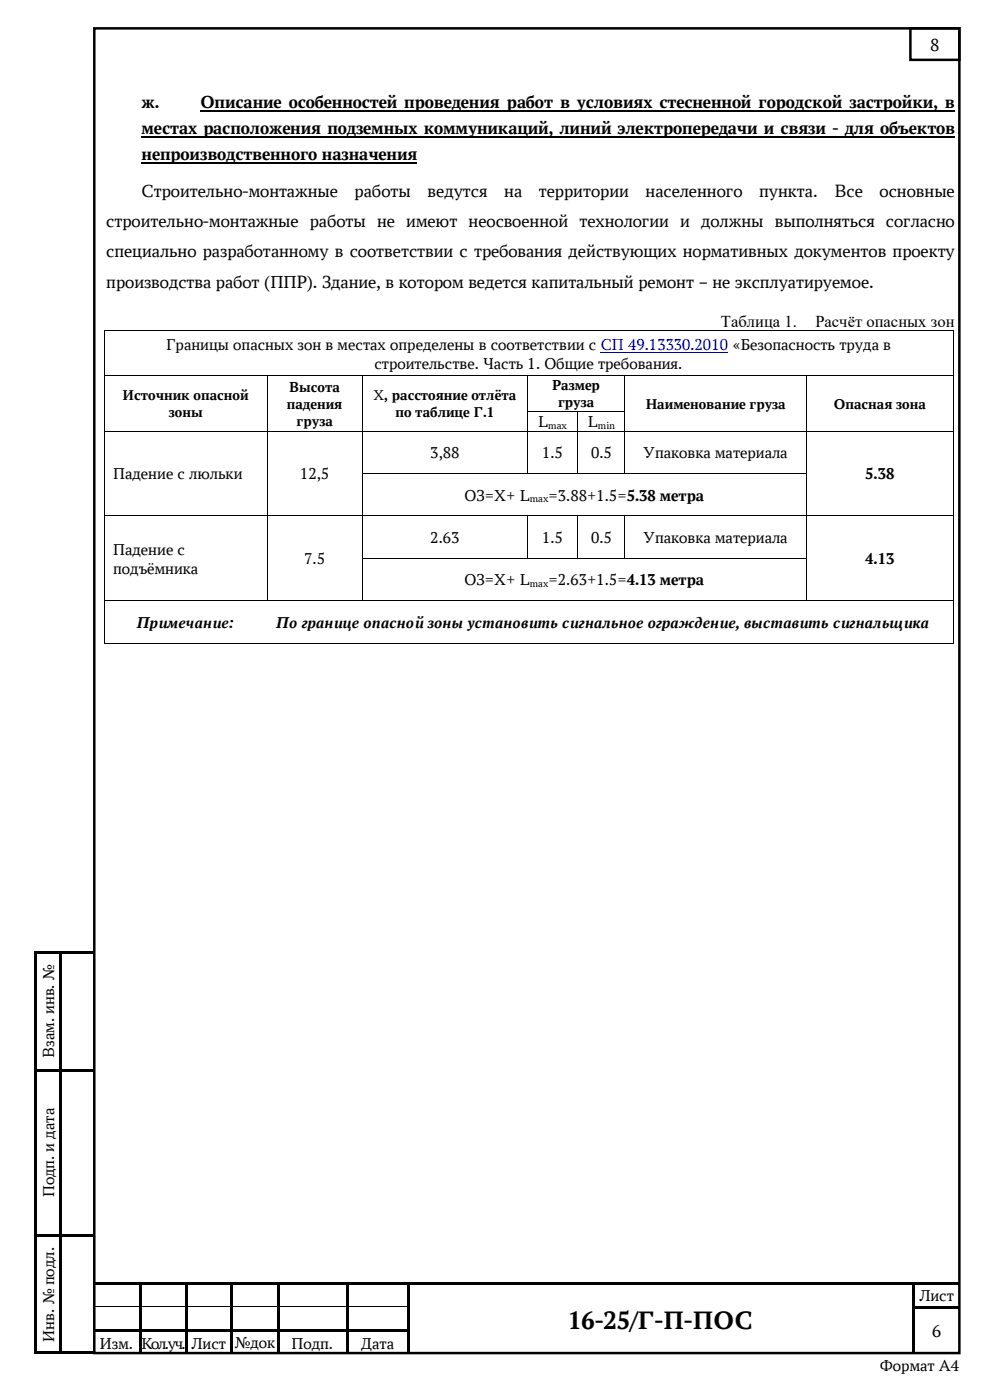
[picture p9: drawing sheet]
<svg xmlns="http://www.w3.org/2000/svg" width="210mm" height="297mm" viewBox="0 0 210 297" stroke-linecap="round" stroke-linejoin="round" font-family="sans-serif">
<defs><g id="words">
<text font-size="5.6" x="120.5" y="281.9">16-25/Г-П-ПОС</text>
<g font-size="3.9">
<text x="197.4" y="10.8">8</text>
<text x="30" y="22.9">ж.</text>
<text x="42.5" y="22.9">Описание особенностей проведения работ в условиях стесненной городской застройки, в</text>
<text x="30" y="28.4">местах расположения подземных коммуникаций, линий электропередачи и связи - для объектов</text>
<text x="30" y="34">непроизводственного назначения</text>
<text x="30" y="41.7">Строительно-монтажные</text>
<text x="75.2" y="41.7">работы</text>
<text x="90.7" y="41.7">ведутся</text>
<text x="107" y="41.7">на</text>
<text x="114.3" y="41.7">территории</text>
<text x="137" y="41.7">населенного</text>
<text x="161" y="41.7">пункта.</text>
<text x="177" y="41.7">Все</text>
<text x="186.6" y="41.7">основные</text>
<text x="22.5" y="48.2">строительно-монтажные работы не имеют неосвоенной технологии и должны выполняться согласно</text>
<text x="22.5" y="54.6">специально разработанному в соответствии с требования действующих нормативных документов проекту</text>
<text x="22.5" y="61.1">производства работ (ППР). Здание, в котором ведется капитальный ремонт – не эксплуатируемое.</text>
<text x="197.8" y="283.7">6</text>
</g>
<g font-size="3.5">
<text x="152.9" y="69.3">Таблица 1.</text>
<text x="173" y="69.3">Расчёт опасных зон</text>
<text x="35.2" y="74.2">Границы опасных зон в местах определены в соответствии с СП 49.13330.2010 «Безопасность труда в</text>
<text x="79.4" y="78.2">строительстве. Часть 1. Общие требования.</text>
<text x="114.2" y="90.6">L</text>
<text x="124.7" y="90.6">L</text>
<text x="24" y="101.7">Падение с люльки</text>
<text x="63.6" y="101.7">12,5</text>
<text x="91.3" y="97.2">3,88</text>
<text x="115" y="97.2">1.5</text>
<text x="125.4" y="97.2">0.5</text>
<text x="136.5" y="97.2">Упаковка материала</text>
<text x="183.6" y="101.7">5.38</text>
<text x="98.5" y="106.2">ОЗ=X+ L</text>
<text x="116.4" y="106.2">=3.88+1.5=5.38 метра</text>
<text x="24" y="117.7">Падение с</text>
<text x="64.5" y="119.7">7.5</text>
<text x="91.3" y="115.2">2.63</text>
<text x="115" y="115.2">1.5</text>
<text x="125.4" y="115.2">0.5</text>
<text x="136.5" y="115.2">Упаковка материала</text>
<text x="183.6" y="119.7">4.13</text>
<text x="24" y="121.7">подъёмника</text>
<text x="98.5" y="124.2">ОЗ=X+ L</text>
<text x="116.4" y="124.2">=2.63+1.5=4.13 метра</text>
<text x="29" y="133.2">Примечание:</text>
<text x="58.6" y="133.2">По границе опасной зоны установить сигнальное ограждение, выставить сигнальщика</text>
<text x="11.5" y="224.4" transform="rotate(-90 11.5 224.4)">Взам. инв. №</text>
<text x="11.5" y="254" transform="rotate(-90 11.5 254)">Подп. и дата</text>
<text x="195" y="276.1">Лист</text>
<text x="11.5" y="284.6" transform="rotate(-90 11.5 284.6)">Инв. № подл.</text>
<text x="21.2" y="286.1">Изм.</text>
<text x="30" y="286.1">Кол.уч.</text>
<text x="40.6" y="286.1">Лист</text>
<text x="49.8" y="285.9">№док</text>
<text x="61.8" y="286.1">Подп.</text>
<text x="76.6" y="286.1">Дата</text>
<text x="186.6" y="290.9">Формат А4</text>
</g>
<g font-size="3.2">
<text x="61.3" y="83.1">Высота</text>
<text x="117.1" y="82.8">Размер</text>
<text x="26" y="84.9">Источник опасной</text>
<text x="35.8" y="88.5">зоны</text>
<text x="60.8" y="86.7">падения</text>
<text x="79.2" y="84.9">X, расстояние отлёта</text>
<text x="83.9" y="88.5">по таблице Г.1</text>
<text x="118.4" y="86.4">груза</text>
<text x="137" y="86.7">Наименование груза</text>
<text x="176.9" y="86.7">Опасная зона</text>
<text x="62.9" y="90.4">груза</text>
</g>
<g font-size="2.3">
<text x="116.3" y="90.9">max</text>
<text x="126.9" y="90.9">min</text>
<text x="112.4" y="106.5">max</text>
<text x="112.4" y="124.5">max</text>
</g>
</g></defs>
<g fill="#000">
<path d="M22 70.1h.2v.2h-.2z" fill-rule="evenodd"/>
<path d="M22 70.1h.2v.2h-.2z" fill-rule="evenodd"/>
<path d="M22 79.6h.2v.2h-.2z" fill-rule="evenodd"/>
<path d="M56.6 79.6h.2v.2h-.2z" fill-rule="evenodd"/>
<path d="M76.7 79.6h.2v.2h-.2z" fill-rule="evenodd"/>
<path d="M111.9 79.6h.1v.2h-.1z" fill-rule="evenodd"/>
<path d="M132.5 79.6h.2v.2h-.2z" fill-rule="evenodd"/>
<path d="M171.1 79.6h.1v.2h-.1z" fill-rule="evenodd"/>
<path d="M202.1 70.1h.2v.2h-.2z" fill-rule="evenodd"/>
<path d="M202.1 70.1h.2v.2h-.2z" fill-rule="evenodd"/>
<path d="M202.1 79.6h.2v.2h-.2z" fill-rule="evenodd"/>
<path d="M22 87.1h.2v.2h-.2z" fill-rule="evenodd"/>
<path d="M22 91.4h.2v.1h-.2z" fill-rule="evenodd"/>
<path d="M56.6 87.1h.2v.2h-.2z" fill-rule="evenodd"/>
<path d="M56.6 91.4h.2v.1h-.2z" fill-rule="evenodd"/>
<path d="M76.7 87.1h.2v.2h-.2z" fill-rule="evenodd"/>
<path d="M76.7 91.4h.2v.1h-.2z" fill-rule="evenodd"/>
<path d="M111.9 87.1h.1v.2h-.1z" fill-rule="evenodd"/>
<path d="M111.9 91.4h.1v.1h-.1z" fill-rule="evenodd"/>
<path d="M122.5 87.1h.2v.2h-.2z" fill-rule="evenodd"/>
<path d="M122.5 91.4h.2v.1h-.2z" fill-rule="evenodd"/>
<path d="M132.5 87.1h.2v.2h-.2z" fill-rule="evenodd"/>
<path d="M132.5 91.4h.2v.1h-.2z" fill-rule="evenodd"/>
<path d="M171.1 87.1h.1v.2h-.1z" fill-rule="evenodd"/>
<path d="M171.1 91.4h.1v.1h-.1z" fill-rule="evenodd"/>
<path d="M202.1 87.1h.2v.2h-.2z" fill-rule="evenodd"/>
<path d="M202.1 91.4h.2v.1h-.2z" fill-rule="evenodd"/>
<path d="M22 100.3h.2v.2h-.2z" fill-rule="evenodd"/>
<path d="M22 109.4h.2v.1h-.2z" fill-rule="evenodd"/>
<path d="M22 118.3h.2v.2h-.2z" fill-rule="evenodd"/>
<path d="M56.6 100.3h.2v.2h-.2z" fill-rule="evenodd"/>
<path d="M56.6 109.4h.2v.1h-.2z" fill-rule="evenodd"/>
<path d="M56.6 118.3h.2v.2h-.2z" fill-rule="evenodd"/>
<path d="M76.7 100.3h.2v.2h-.2z" fill-rule="evenodd"/>
<path d="M76.7 109.4h.2v.1h-.2z" fill-rule="evenodd"/>
<path d="M76.7 118.3h.2v.2h-.2z" fill-rule="evenodd"/>
<path d="M111.9 100.3h.1v.2h-.1z" fill-rule="evenodd"/>
<path d="M111.9 109.4h.1v.1h-.1z" fill-rule="evenodd"/>
<path d="M111.9 118.3h.1v.2h-.1z" fill-rule="evenodd"/>
<path d="M122.5 100.3h.2v.2h-.2z" fill-rule="evenodd"/>
<path d="M122.5 109.4h.2v.1h-.2z" fill-rule="evenodd"/>
<path d="M122.5 118.3h.2v.2h-.2z" fill-rule="evenodd"/>
<path d="M132.5 100.3h.2v.2h-.2z" fill-rule="evenodd"/>
<path d="M132.5 109.4h.2v.1h-.2z" fill-rule="evenodd"/>
<path d="M132.5 118.3h.2v.2h-.2z" fill-rule="evenodd"/>
<path d="M171.1 100.3h.1v.2h-.1z" fill-rule="evenodd"/>
<path d="M171.1 109.4h.1v.1h-.1z" fill-rule="evenodd"/>
<path d="M171.1 118.3h.1v.2h-.1z" fill-rule="evenodd"/>
<path d="M202.1 100.3h.2v.2h-.2z" fill-rule="evenodd"/>
<path d="M202.1 109.4h.2v.1h-.2z" fill-rule="evenodd"/>
<path d="M202.1 118.3h.2v.2h-.2z" fill-rule="evenodd"/>
<path d="M22 127.4h.2v.1h-.2z" fill-rule="evenodd"/>
<path d="M22 136.3h.2v.2h-.2z" fill-rule="evenodd"/>
<path d="M22 136.3h.2v.2h-.2z" fill-rule="evenodd"/>
<path d="M56.4 136.3h.2v.2h-.2z" fill-rule="evenodd"/>
<path d="M56.6 127.4h.2v.1h-.2z" fill-rule="evenodd"/>
<path d="M56.8 127.4h.1v.1h-.1z" fill-rule="evenodd"/>
<path d="M76.7 127.4h.2v.1h-.2z" fill-rule="evenodd"/>
<path d="M171.1 127.4h.1v.1h-.1z" fill-rule="evenodd"/>
<path d="M202.1 127.4h.2v.1h-.2z" fill-rule="evenodd"/>
<path d="M202.1 136.3h.2v.2h-.2z" fill-rule="evenodd"/>
<path d="M202.1 136.3h.2v.2h-.2z" fill-rule="evenodd"/>
<path d="M7.3 201.7h.5v.6h-.5z" fill-rule="evenodd"/>
<path d="M7.3 201.7h.5v.6h-.5z" fill-rule="evenodd"/>
<path d="M7.8 201.7h4.8v.6h-4.8z" fill-rule="evenodd"/>
<path d="M12.6 202.3h.5z" fill-rule="evenodd"/>
<path d="M12.6 201.7h.5v.6h-.5z" fill-rule="evenodd"/>
<path d="M13.1 201.7h6.7v.6h-6.7z" fill-rule="evenodd"/>
<path d="M19.8 202.3h.1z" fill-rule="evenodd"/>
<path d="M19.8 201.7h.1v.6h-.1z" fill-rule="evenodd"/>
<path d="M7.3 202.3h.5v24.5h-.5z" fill-rule="evenodd"/>
<path d="M7.3 226.8h.5v.5h-.5z" fill-rule="evenodd"/>
<path d="M7.8 226.8h4.8v.5h-4.8z" fill-rule="evenodd"/>
<path d="M12.6 202.3h.5v24.5h-.5z" fill-rule="evenodd"/>
<path d="M12.6 226.8h.5v.5h-.5z" fill-rule="evenodd"/>
<path d="M13.1 226.8h6.7v.5h-6.7z" fill-rule="evenodd"/>
<path d="M19.8 226.8h.1v.5h-.1z" fill-rule="evenodd"/>
<path d="M7.3 227.3h.5v34.5h-.5z" fill-rule="evenodd"/>
<path d="M7.3 261.8h.5v.5h-.5z" fill-rule="evenodd"/>
<path d="M7.8 261.8h4.8v.5h-4.8z" fill-rule="evenodd"/>
<path d="M12.6 227.3h.5v34.5h-.5z" fill-rule="evenodd"/>
<path d="M12.6 261.8h.5v.5h-.5z" fill-rule="evenodd"/>
<path d="M13.1 261.8h6.7v.5h-6.7z" fill-rule="evenodd"/>
<path d="M19.8 261.8h.1v.5h-.1z" fill-rule="evenodd"/>
<path d="M20 272.1h9.5v.5h-9.5z" fill-rule="evenodd"/>
<path d="M29.5 272.6h.5z" fill-rule="evenodd"/>
<path d="M29.5 272.1h.5v.5h-.5z" fill-rule="evenodd"/>
<path d="M29.5 272.6h.5v4.5h-.5z" fill-rule="evenodd"/>
<path d="M29.5 277.1h.5v.5h-.5z" fill-rule="evenodd"/>
<path d="M30 272.1h9.2v.5h-9.2z" fill-rule="evenodd"/>
<path d="M39.2 272.6h.5z" fill-rule="evenodd"/>
<path d="M39.2 272.1h.5v.5h-.5z" fill-rule="evenodd"/>
<path d="M39.2 272.6h.5v4.5h-.5z" fill-rule="evenodd"/>
<path d="M39.2 277.1h.5v.5h-.5z" fill-rule="evenodd"/>
<path d="M39.7 272.1h9.2v.5h-9.2z" fill-rule="evenodd"/>
<path d="M48.9 272.6h.6z" fill-rule="evenodd"/>
<path d="M48.9 272.1h.6v.5h-.6z" fill-rule="evenodd"/>
<path d="M48.9 272.6h.6v4.5h-.6z" fill-rule="evenodd"/>
<path d="M48.9 277.1h.6v.5h-.6z" fill-rule="evenodd"/>
<path d="M49.5 272.1h9.2v.5h-9.2z" fill-rule="evenodd"/>
<path d="M58.7 272.6h.5z" fill-rule="evenodd"/>
<path d="M58.7 272.1h.5v.5h-.5z" fill-rule="evenodd"/>
<path d="M58.7 272.6h.5v4.5h-.5z" fill-rule="evenodd"/>
<path d="M58.7 277.1h.5v.5h-.5z" fill-rule="evenodd"/>
<path d="M59.2 272.1h14.2v.5h-14.2z" fill-rule="evenodd"/>
<path d="M73.4 272.6h.5z" fill-rule="evenodd"/>
<path d="M73.4 272.1h.5v.5h-.5z" fill-rule="evenodd"/>
<path d="M73.4 272.6h.5v4.5h-.5z" fill-rule="evenodd"/>
<path d="M73.4 277.1h.5v.5h-.5z" fill-rule="evenodd"/>
<path d="M73.9 272.1h12.4v.5h-12.4z" fill-rule="evenodd"/>
<path d="M86.3 272.6h.5z" fill-rule="evenodd"/>
<path d="M86.3 272.1h.5v.5h-.5z" fill-rule="evenodd"/>
<path d="M86.3 272.6h.5v4.5h-.5z" fill-rule="evenodd"/>
<path d="M86.3 277.1h.5v.5h-.5z" fill-rule="evenodd"/>
<path d="M86.8 272.1h106.7v.5h-106.7z" fill-rule="evenodd"/>
<path d="M193.5 272.6h.5z" fill-rule="evenodd"/>
<path d="M193.5 272.1h.5v.5h-.5z" fill-rule="evenodd"/>
<path d="M193.5 272.6h.5v4.5h-.5z" fill-rule="evenodd"/>
<path d="M193.5 277.1h.5v.5h-.5z" fill-rule="evenodd"/>
<path d="M194 272.1h9.5v.5h-9.5z" fill-rule="evenodd"/>
<path d="M194 277.1h9.5v.5h-9.5z" fill-rule="evenodd"/>
<path d="M7.3 262.3h.5v24.5h-.5z" fill-rule="evenodd"/>
<path d="M7.3 286.8h.5v.5h-.5z" fill-rule="evenodd"/>
<path d="M7.3 286.8h.5v.5h-.5z" fill-rule="evenodd"/>
<path d="M7.8 286.8h4.8v.5h-4.8z" fill-rule="evenodd"/>
<path d="M12.6 262.3h.5v24.5h-.5z" fill-rule="evenodd"/>
<path d="M12.6 286.8h.5v.5h-.5z" fill-rule="evenodd"/>
<path d="M13.1 286.8h6.7v.5h-6.7z" fill-rule="evenodd"/>
<path d="M19.8 286.8h.1v.5h-.1z" fill-rule="evenodd"/>
<path d="M20 282.1h9.5v.5h-9.5z" fill-rule="evenodd"/>
<path d="M29.5 277.6h.5v4.5h-.5z" fill-rule="evenodd"/>
<path d="M29.5 282.1h.5v.6h-.5z" fill-rule="evenodd"/>
<path d="M29.5 282.7h.5v4.4h-.5z" fill-rule="evenodd"/>
<path d="M30 282.1h9.2v.5h-9.2z" fill-rule="evenodd"/>
<path d="M39.2 277.6h.5v4.5h-.5z" fill-rule="evenodd"/>
<path d="M39.2 282.1h.5v.6h-.5z" fill-rule="evenodd"/>
<path d="M39.2 282.7h.5v4.4h-.5z" fill-rule="evenodd"/>
<path d="M39.7 282.1h9.2v.5h-9.2z" fill-rule="evenodd"/>
<path d="M48.9 277.6h.6v4.5h-.6z" fill-rule="evenodd"/>
<path d="M48.9 282.1h.6v.6h-.6z" fill-rule="evenodd"/>
<path d="M48.9 282.7h.6v4.4h-.6z" fill-rule="evenodd"/>
<path d="M49.5 282.1h9.2v.5h-9.2z" fill-rule="evenodd"/>
<path d="M58.7 277.6h.5v4.5h-.5z" fill-rule="evenodd"/>
<path d="M58.7 282.1h.5v.6h-.5z" fill-rule="evenodd"/>
<path d="M58.7 282.7h.5v4.4h-.5z" fill-rule="evenodd"/>
<path d="M59.2 282.1h14.2v.5h-14.2z" fill-rule="evenodd"/>
<path d="M73.4 277.6h.5v4.5h-.5z" fill-rule="evenodd"/>
<path d="M73.4 282.1h.5v.6h-.5z" fill-rule="evenodd"/>
<path d="M73.4 282.7h.5v4.4h-.5z" fill-rule="evenodd"/>
<path d="M73.9 282.1h12.4v.5h-12.4z" fill-rule="evenodd"/>
<path d="M86.3 277.6h.5v4.5h-.5z" fill-rule="evenodd"/>
<path d="M86.3 282.1h.5v.6h-.5z" fill-rule="evenodd"/>
<path d="M86.3 282.7h.5v4.4h-.5z" fill-rule="evenodd"/>
<path d="M193.5 277.6h.5v4.5h-.5z" fill-rule="evenodd"/>
<path d="M193.5 282.1h.5v.6h-.5z" fill-rule="evenodd"/>
<path d="M193.5 282.7h.5v4.4h-.5z" fill-rule="evenodd"/>
</g>
<g fill="none" stroke="#000" stroke-width=".21">
<path d="M22.1 70.3v9.3M22.1 79.8v7.3M22.2 70.2h179.9M22.2 79.7h34.4M56.7 79.8v7.3M56.8 79.7h19.9M76.8 79.8v7.3M76.9 79.7h35M112 79.8v7.3M112 79.7h20.5M132.6 79.8v7.3M132.7 79.7h38.4"/>
<path d="M171.1 79.8v7.3M171.2 79.7h30.9M202.2 70.3v9.3M202.2 79.8v7.3M22.1 87.3v4.1M22.1 91.5v8.8M22.2 91.5h34.4M56.7 87.3v4.1M56.7 91.5v8.8M56.8 91.5h19.9M76.8 87.3v4.1M76.8 91.5v8.8"/>
<path d="M76.9 91.5h35M112 87.3v4.1M112 91.5v8.8M112 87.2h10.5M112 91.5h10.5M122.6 87.3v4.1M122.6 91.5v8.8M122.7 87.2h9.8M122.7 91.5h9.8M132.6 87.3v4.1M132.6 91.5v8.8M132.7 91.5h38.4"/>
<path d="M171.1 87.3v4.1M171.1 91.5v8.8M171.2 91.5h30.9M202.2 87.3v4.1M202.2 91.5v8.8M22.1 100.5v8.9M22.1 109.5v8.8M22.1 118.5v8.9M22.2 109.4h34.4M56.7 100.5v8.9M56.7 109.5v8.8M56.7 118.5v8.9"/>
<path d="M56.8 109.4h19.9M76.8 100.5v8.9M76.8 109.5v8.8M76.8 118.5v8.9M76.9 100.4h35M76.9 109.4h35M76.9 118.4h35M112 109.5v8.8M112 100.4h10.5M112 109.4h10.5M112 118.4h10.5M122.6 109.5v8.8"/>
<path d="M122.7 100.4h9.8M122.7 109.4h9.8M122.7 118.4h9.8M132.6 109.5v8.8M132.7 100.4h38.4M132.7 109.4h38.4M132.7 118.4h38.4M171.1 100.5v8.9M171.1 109.5v8.8M171.1 118.5v8.9M171.2 109.4h30.9M202.2 100.5v8.9"/>
<path d="M202.2 109.5v8.8M202.2 118.5v8.9M22.1 127.5v8.8M22.2 127.4h34.4M22.2 136.4h179.9M56.9 127.4h19.8M76.9 127.4h94.2M171.2 127.4h30.9M202.2 127.5v8.8M19.9 202.3v24.5M19.9 227.3v34.5M19.9 262.3v24.5"/>
<path d="M20 277.2h9.5M30 277.2h9.2M39.7 277.2h9.2M49.5 277.2h9.2M59.2 277.2h14.2M73.9 277.2h12.4"/>
</g>
<path d="M20 6h183.5v281.1h-183.5zM193.1 6h10.4v6.7h-10.4z" fill="none" stroke="#000" stroke-width=".53"/>
<path d="M30 29h172.6M30 34.6h58.5M42.5 23.5h160.1" fill="none" stroke="#000" stroke-width=".38"/>
<path d="M127.4 74.7h27.1" fill="none" stroke="#00a" stroke-width=".21"/>
<use href="#words"/>
</svg>
